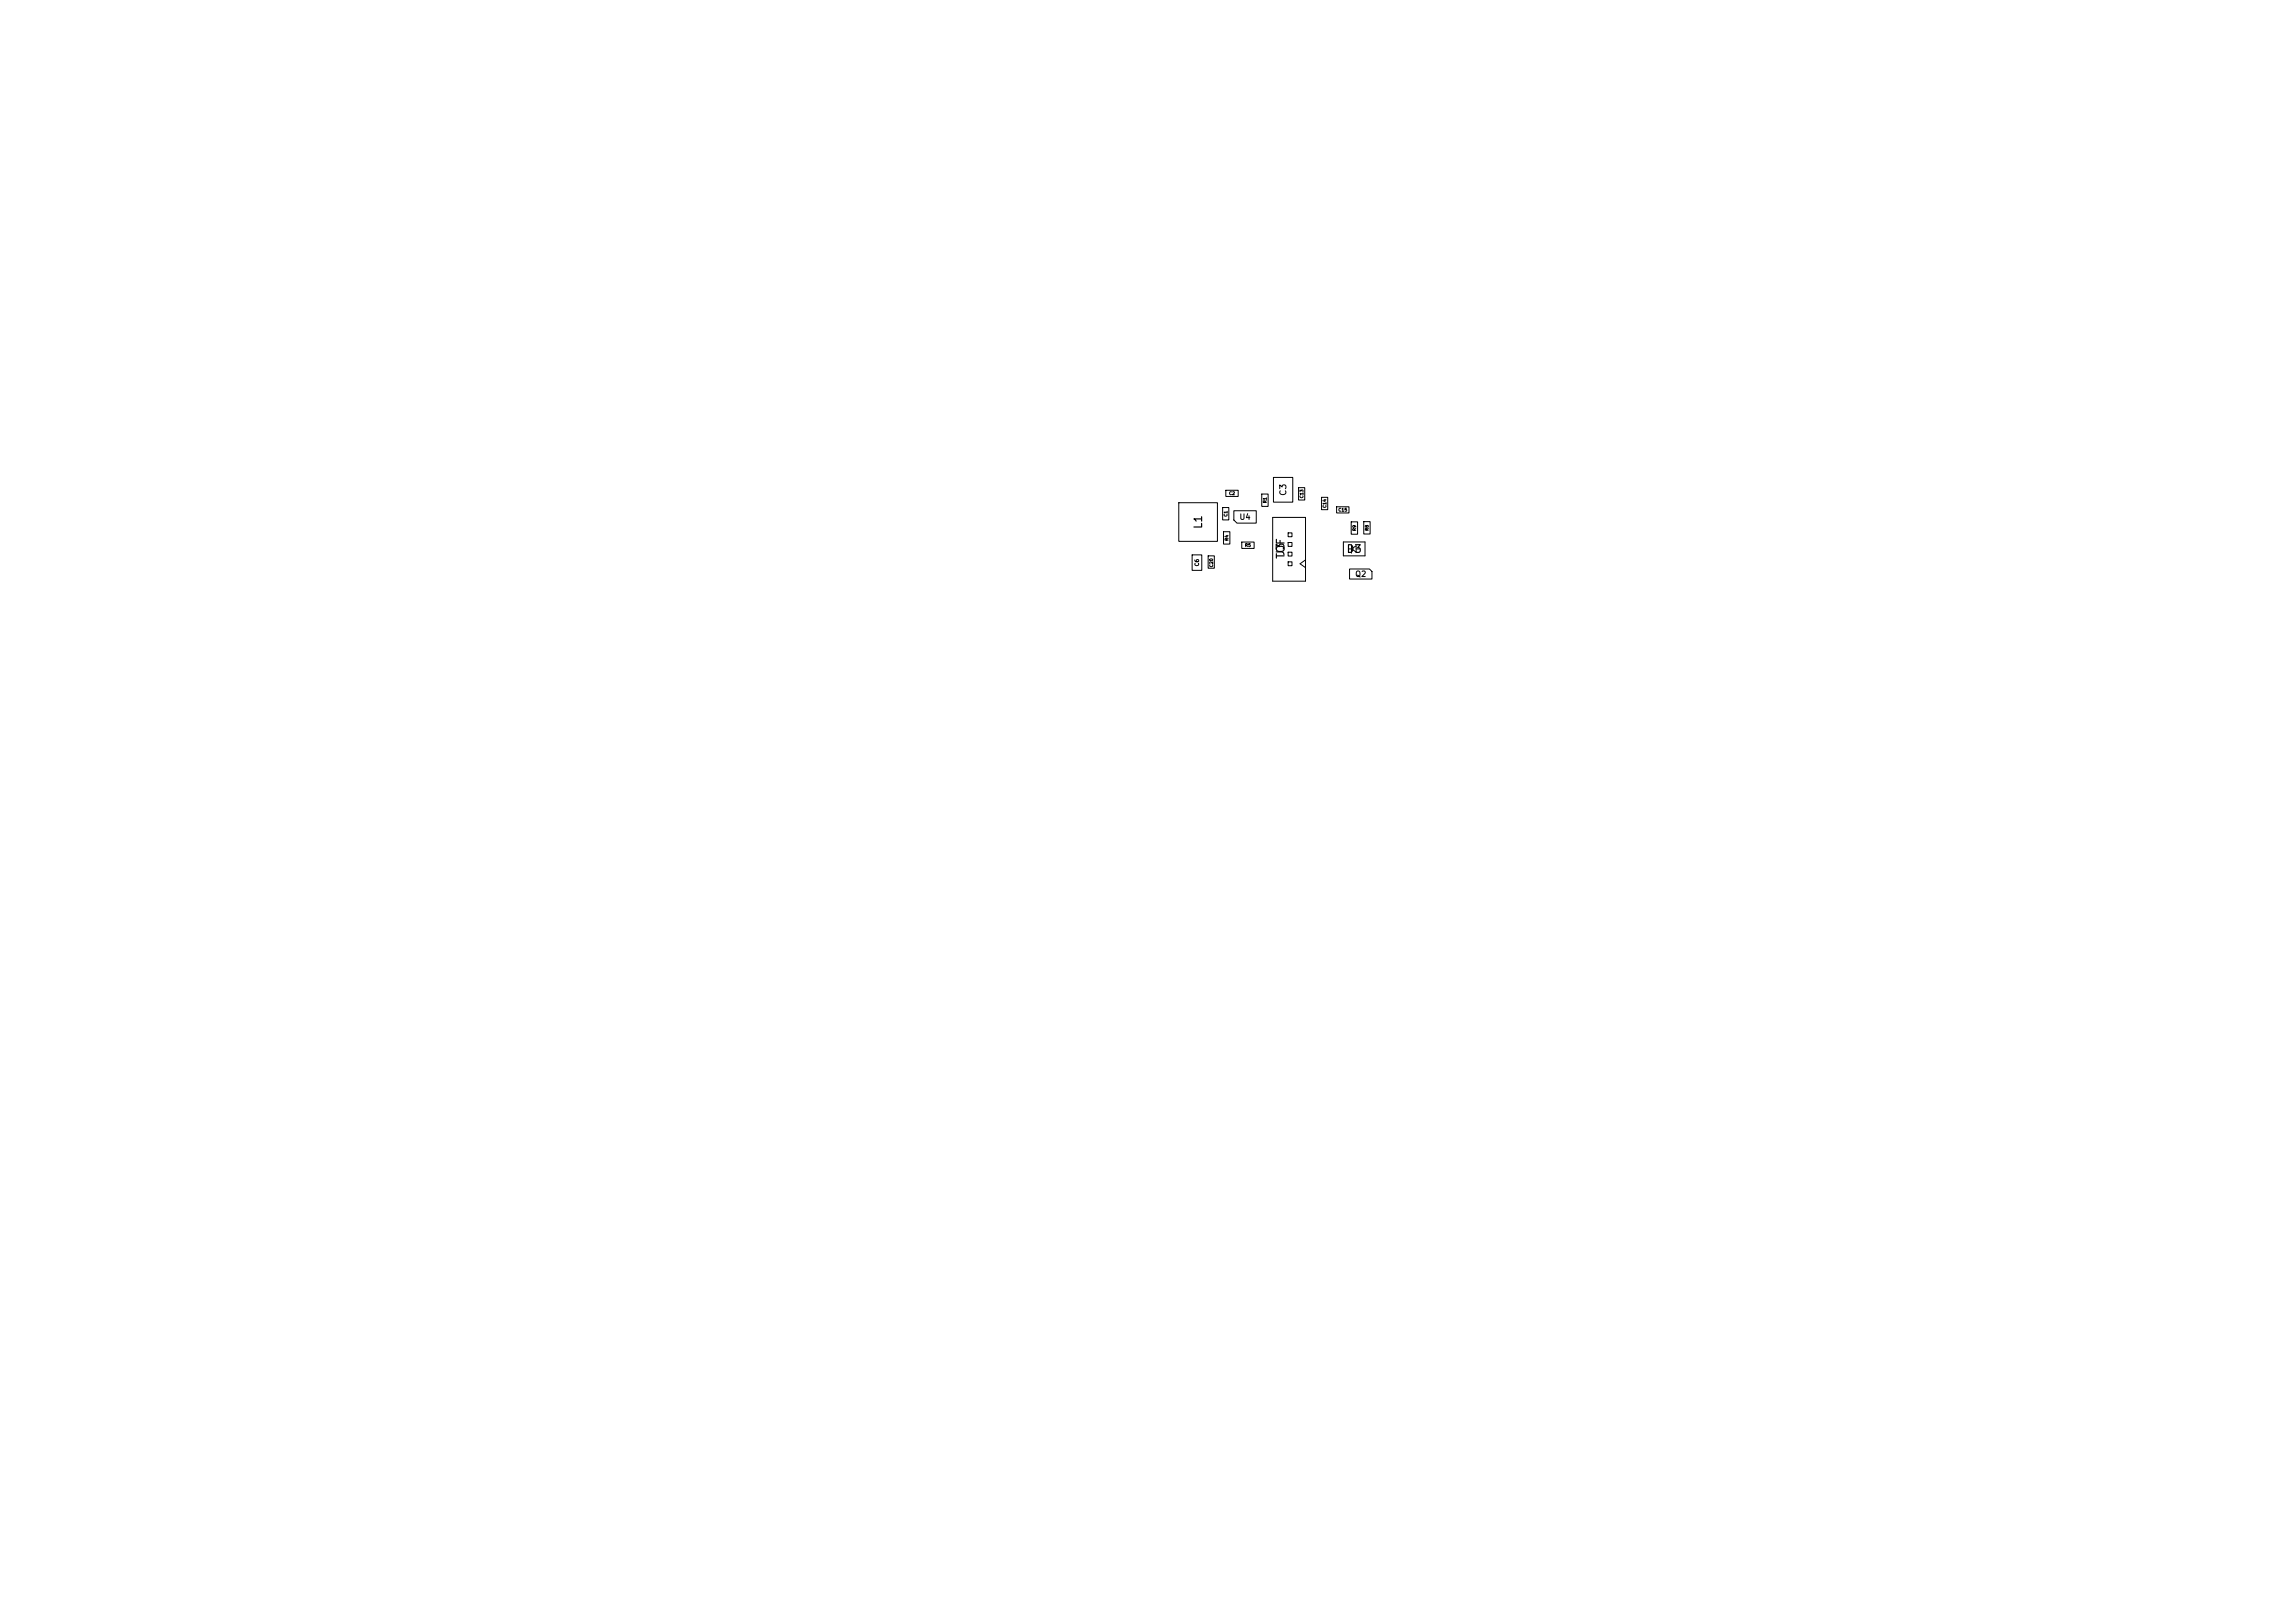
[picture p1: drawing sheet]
<svg xmlns="http://www.w3.org/2000/svg" width="297mm" height="210mm" viewBox="0 0 297 210" stroke-linecap="round" stroke-linejoin="round" font-family="sans-serif">
<defs><g id="words">
<g font-size="1">
<text x="155.8" y="68.5" transform="rotate(-90 155.8 68.5)">L1</text>
<text x="174.2" y="71.8">D3</text>
<text x="166.5" y="72" transform="rotate(-90 166.5 72)">J3</text>
<text x="166.5" y="72.4" transform="rotate(-90 166.5 72.4)">TOF</text>
</g>
<text font-size=".8" x="166.7" y="64.2" transform="rotate(-90 166.7 64.2)">C3</text>
<g font-size=".7">
<text x="160.3" y="67.4">U4</text>
<text x="175.3" y="74.8">Q2</text>
</g>
<text font-size=".5" x="155.3" y="73.3" transform="rotate(-90 155.3 73.3)">C6</text>
<g font-size=".4">
<text x="159" y="64.1">C2</text>
<text x="164" y="65.2" transform="rotate(-90 164 65.2)">R1</text>
<text x="168.8" y="64.5" transform="rotate(-90 168.8 64.5)">C13</text>
<text x="171.7" y="65.8" transform="rotate(-90 171.7 65.8)">C14</text>
<text x="158.9" y="66.9" transform="rotate(-90 158.9 66.9)">C1</text>
<text x="159.1" y="70" transform="rotate(-90 159.1 70)">R4</text>
<text x="161.1" y="70.9">R5</text>
<text x="173.2" y="66.3">C15</text>
<text x="175.6" y="68.8" transform="rotate(-90 175.6 68.8)">R9</text>
<text x="177.2" y="68.7" transform="rotate(-90 177.2 68.7)">R8</text>
<text x="157.1" y="73.4" transform="rotate(-90 157.1 73.4)">C20</text>
</g>
</g></defs>
<g fill="none" stroke="#000" stroke-width=".13">
<path d="M152.6 65h5v5h-5zM154.3 71.8h1.2v2h-1.2zM156.3 71.9h.9v1.6h-.9zM158.2 65.7h.8v1.6h-.8zM158.3 68.8h.9v1.6h-.9zM158.6 63.4h1.6v.8h-1.6zM159.7 66.1h2.9v1.6h-2.5l-.4-.4zM160.7 70.1h1.6v.9h-1.6zM163.3 63.9h.8v1.6h-.8zM164.7 67h4.3v8.2h-4.3zM164.8 61.8h2.5v3.2h-2.5zM166.7 69h.5v.4h-.5z"/>
<path d="M166.7 70.2h.5v.5h-.5zM166.7 71.4h.5v.6h-.5zM166.7 72.7h.5v.5h-.5zM168 63.1h.9v1.6h-.9zM169 72.5l-.8 .5 .8 .5M171 64.3h.8v1.7h-.8zM173 65.6h1.6v.8h-1.6zM173.8 70.1h2.8v1.8h-2.8zM174.5 71h.4M174.6 73.6h2.6l.4 .4v.9h-3zM174.9 67.5h.8v1.6h-.8zM174.9 70.5v1.1"/>
<path d="M174.9 71l.6-.4v.8zM175.5 71h.5M176.5 67.5h.8v1.6h-.8z"/>
</g>
<use href="#words"/>
</svg>
